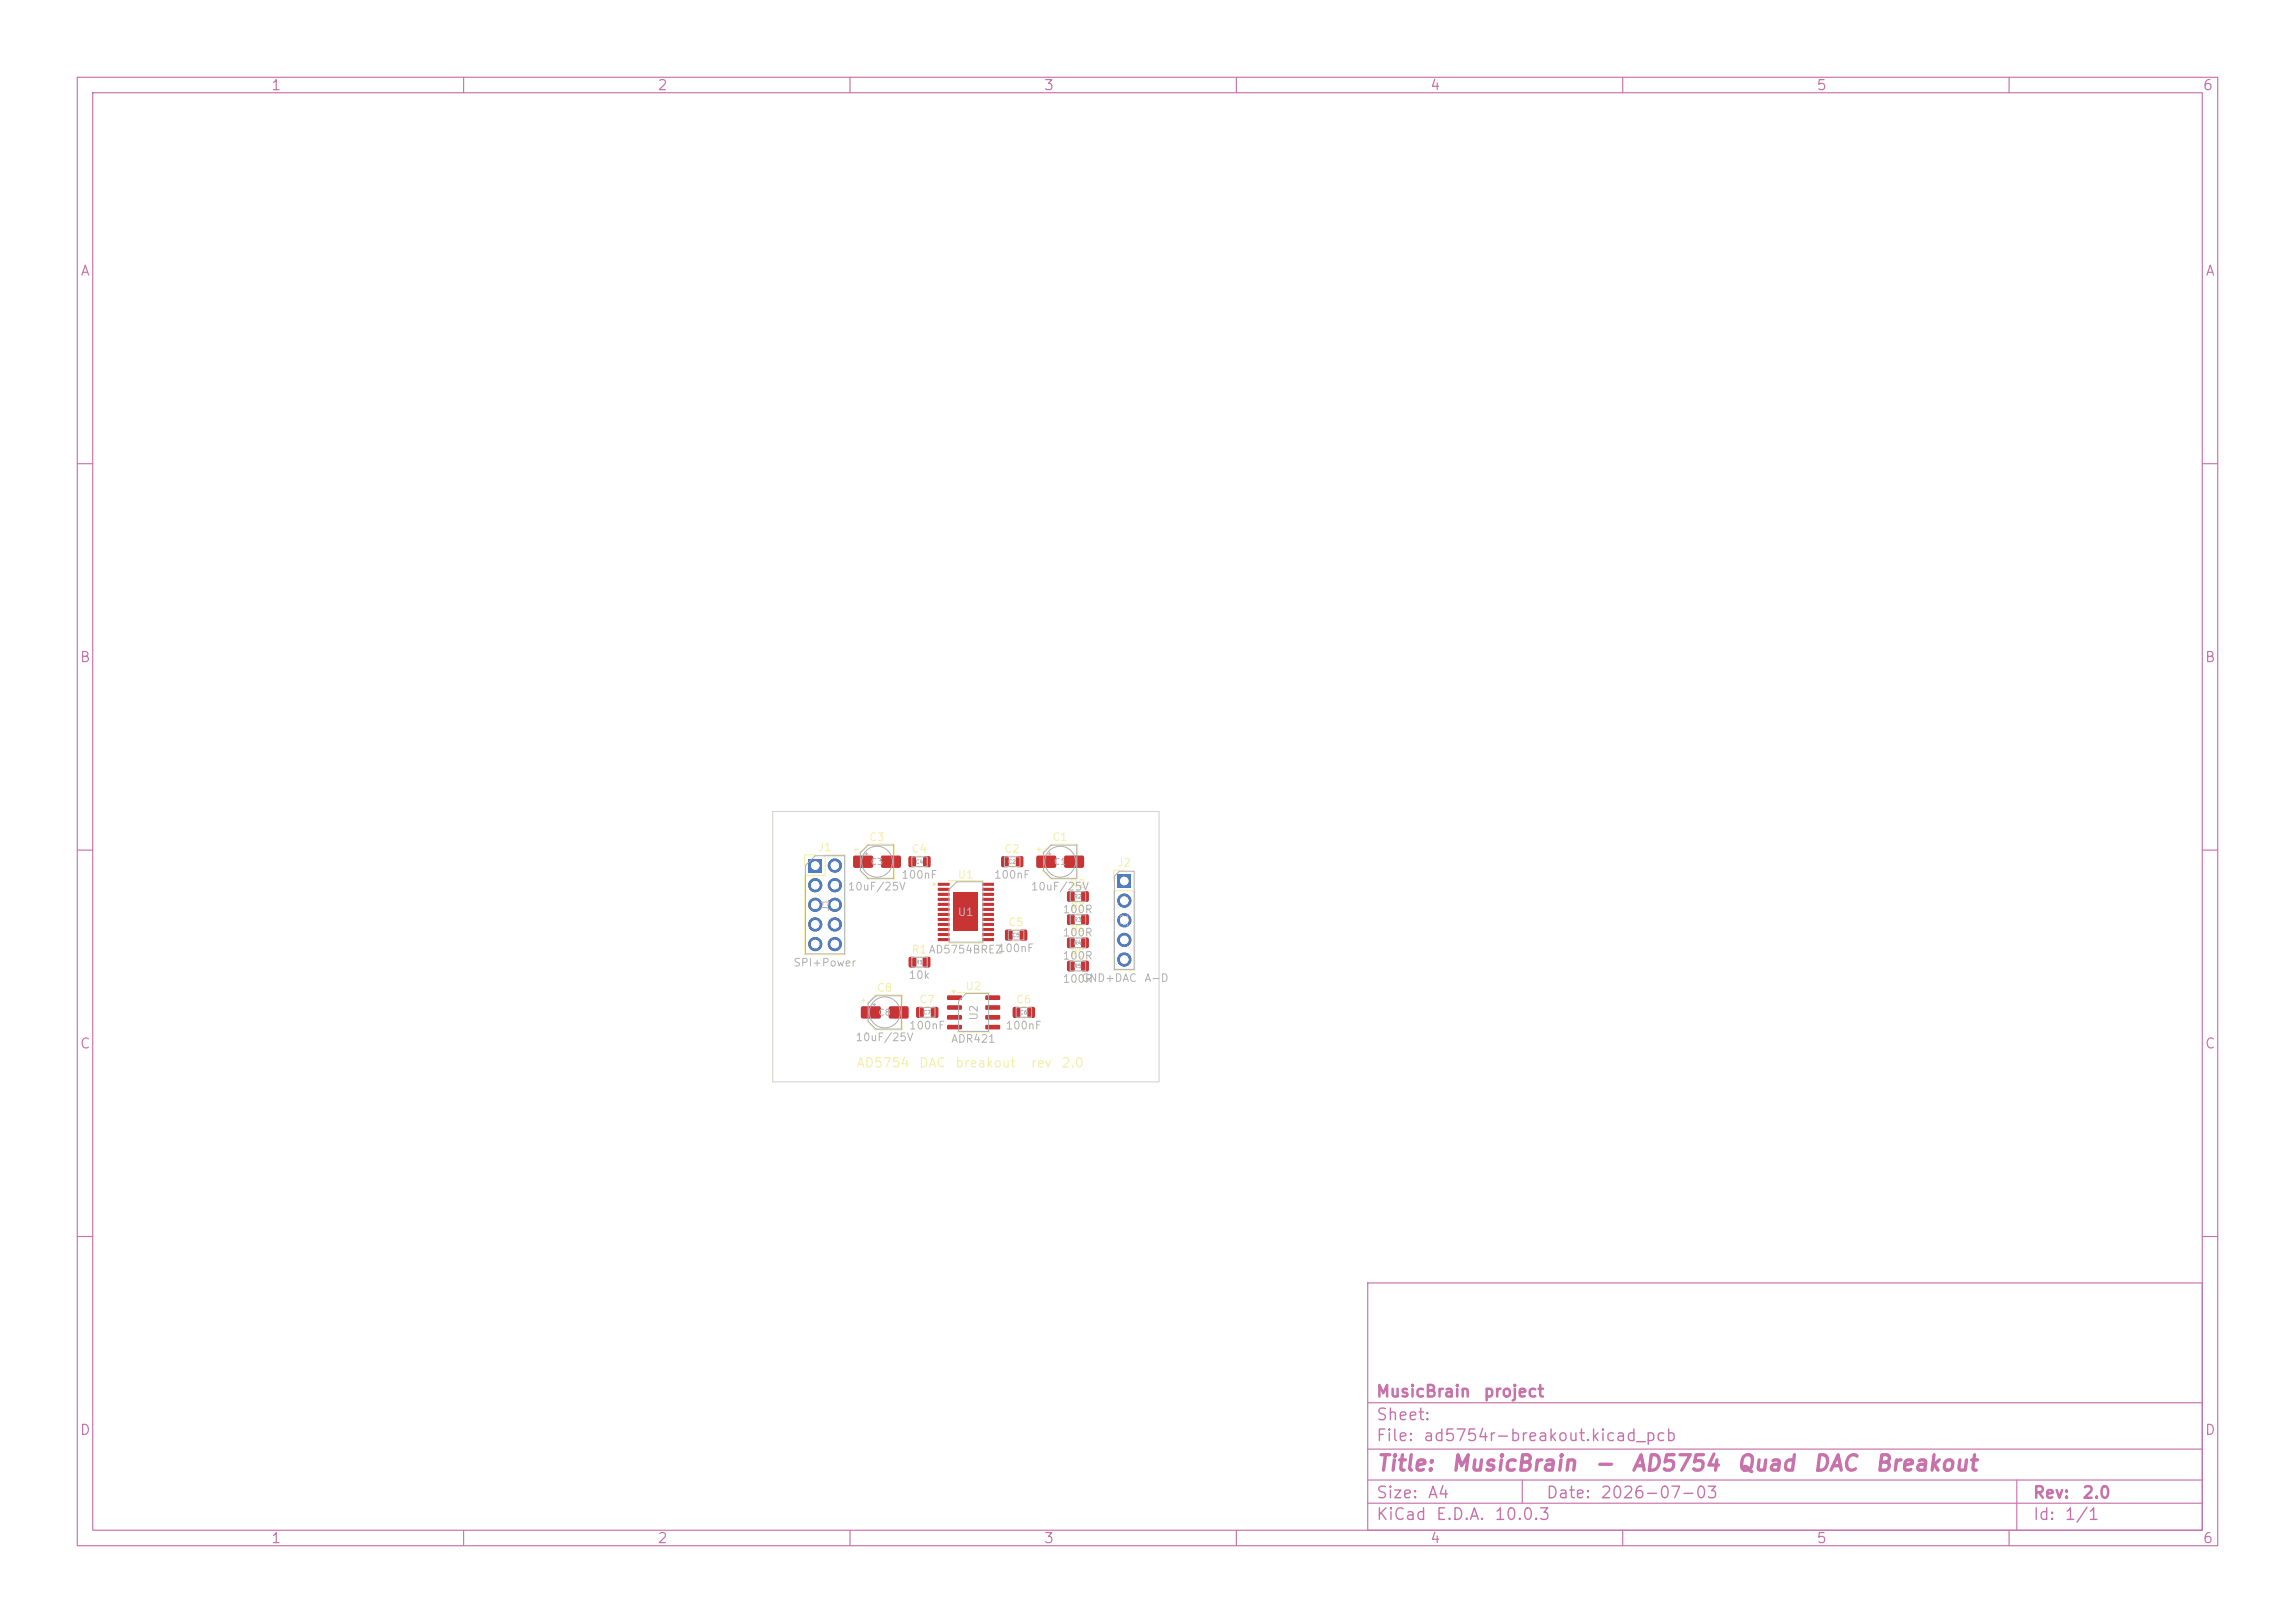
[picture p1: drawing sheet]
<svg xmlns="http://www.w3.org/2000/svg" width="297mm" height="210mm" viewBox="0 0 297 210" stroke-linecap="round" stroke-linejoin="round" font-family="sans-serif">
<defs><g id="words">
<g font-size="2" fill="#c872ab">
<text x="178" y="190.8">Title:</text>
<text x="187.7" y="190.8">MusicBrain</text>
<text x="206.2" y="190.8">-</text>
<text x="211" y="190.8">AD5754</text>
<text x="224.6" y="190.8">Quad</text>
<text x="234.5" y="190.8">DAC</text>
<text x="242.5" y="190.8">Breakout</text>
</g>
<g font-size="1.5" fill="#c872ab">
<text x="178" y="184.2">Sheet:</text>
<text x="178" y="181.2">MusicBrain</text>
<text x="191.9" y="181.2">project</text>
<text x="178" y="186.9">File:</text>
<text x="184.1" y="186.9">ad5754r-breakout.kicad_pcb</text>
<text x="178" y="197.1">KiCad</text>
<text x="178" y="194.3">Size:</text>
<text x="184.7" y="194.3">A4</text>
<text x="185.7" y="197.1">E.D.A.</text>
<text x="193.3" y="197.1">10.0.3</text>
<text x="200" y="194.3">Date:</text>
<text x="207" y="194.3">2026-07-03</text>
<text x="263" y="194.3">Rev:</text>
<text x="263" y="197.1">Id:</text>
<text x="267.1" y="197.1">1/1</text>
<text x="269.4" y="194.3">2.0</text>
</g>
<g font-size="1.3" fill="#c872ab">
<text x="35" y="12">1</text>
<text x="85" y="12">2</text>
<text x="135" y="12">3</text>
<text x="185" y="12">4</text>
<text x="235" y="12">5</text>
<text x="285" y="12">6</text>
<text x="10.3" y="36">A</text>
<text x="285.4" y="36">A</text>
<text x="10.3" y="86">B</text>
<text x="285.3" y="86">B</text>
<text x="10.3" y="136">C</text>
<text x="285.3" y="136">C</text>
<text x="10.3" y="186">D</text>
<text x="285.3" y="186">D</text>
<text x="35" y="200">1</text>
<text x="85" y="200">2</text>
<text x="135" y="200">3</text>
<text x="185" y="200">4</text>
<text x="235" y="200">5</text>
<text x="285" y="200">6</text>
</g>
<g font-size="1.2" fill="#f2eda1">
<text x="110.8" y="138.4">AD5754</text>
<text x="118.8" y="138.4">DAC</text>
<text x="123.5" y="138.4">breakout</text>
<text x="133.3" y="138.4">rev</text>
<text x="137.3" y="138.4">2.0</text>
</g>
<g font-size="1" fill="#f2eda1">
<text x="105.8" y="110.4">J1</text>
<text x="112.4" y="109.1">C3</text>
<text x="117.9" y="110.6">C4</text>
<text x="123.9" y="113.9">U1</text>
<text x="129.9" y="110.6">C2</text>
<text x="136.1" y="109.1">C1</text>
<text x="144.5" y="112.4">J2</text>
<text x="138.4" y="115.1">R2</text>
<text x="138.4" y="118.1">R3</text>
<text x="117.9" y="123.6">R1AD5754BREZ</text>
<text x="130.4" y="120.1">C5</text>
<text x="138.4" y="121.1">R4</text>
<text x="138.4" y="124.1">R5</text>
<text x="113.4" y="128.6">C8</text>
<text x="118.9" y="130.1">C7</text>
<text x="124.9" y="128.4">U2</text>
<text x="131.4" y="130.1">C6</text>
</g>
<g font-size="1" fill="#afafaf">
<text x="116.6" y="113.9">100nF</text>
<text x="128.6" y="113.9">100nF</text>
<text x="107.5" y="118.1" transform="rotate(-90 107.5 118.1)">J1</text>
<text x="109.6" y="115.5">10uF/25V</text>
<text x="123.9" y="118.8">U1</text>
<text x="133.3" y="115.5">10uF/25V</text>
<text x="137.4" y="118.4">100R</text>
<text x="102.6" y="125.3">SPI+Power</text>
<text x="129.1" y="123.4">100nF</text>
<text x="137.4" y="121.4">100R</text>
<text x="137.4" y="124.4">100R</text>
<text x="146.3" y="120.1" transform="rotate(-90 146.3 120.1)">J2</text>
<text x="117.5" y="126.9">10k</text>
<text x="137.4" y="127.4">100R</text>
<text x="139.9" y="127.3">GND+DAC</text>
<text x="148" y="127.3">A-D</text>
<text x="110.6" y="135">10uF/25V</text>
<text x="117.6" y="133.4">100nF</text>
<text x="123" y="135.2">ADR421</text>
<text x="126.8" y="132.1" transform="rotate(-90 126.8 132.1)">U2</text>
<text x="130.1" y="133.4">100nF</text>
</g>
<g font-size=".8" fill="#afafaf">
<text x="112.6" y="112.1">C3</text>
<text x="136.3" y="112.1">C1</text>
<text x="113.6" y="131.6">C8</text>
</g>
<g font-size=".5" fill="#afafaf">
<text x="118.4" y="111.9">C4</text>
<text x="130.4" y="111.9">C2</text>
<text x="138.9" y="116.4">R2</text>
<text x="138.9" y="119.4">R3</text>
<text x="118.4" y="124.9">R1</text>
<text x="130.9" y="121.4">C5</text>
<text x="138.9" y="122.4">R4</text>
<text x="138.9" y="125.4">R5</text>
<text x="119.4" y="131.4">C7</text>
<text x="131.9" y="131.4">C6</text>
</g>
</g></defs>
<g fill="none" stroke="#c872ab" stroke-width=".15">
<path d="M10 10h277v190h-277zM12 12h273v186h-273zM60 10v2M110 10v2M160 10v2M210 10v2M260 10v2M10 60h2M285 60h2M10 110h2M285 110h2M10 160h2"/>
<path d="M177 166h108v32h-108zM285 160h2M60 198v2M110 198v2M160 198v2M177 194.5h108M177 191.5h108M177 187.5h108M177 181.5h108M197 191.5v3M210 198v2M260 198v2"/>
<path d="M261 191.5v6.5"/>
</g>
<g fill="#c83434">
<path d="M121.4 114.3l1.4-.1 .1 .1v.2l-.1 .1h-1.4l-.1-.1z"/>
<path d="M121.4 114.9h1.4h.1v.3l-.1 .1h-1.4l-.1-.1z"/>
<path d="M121.4 115.6l1.4-.1 .1 .1v.2l-.1 .1h-1.4l-.1-.1z"/>
<path d="M121.4 116.2h1.4h.1v.3l-.1 .1h-1.4l-.1-.1z"/>
<path d="M121.4 116.9l1.4-.1 .1 .1v.2l-.1 .1h-1.4l-.1-.1z"/>
<path d="M121.4 117.5h1.4h.1v.3l-.1 .1h-1.4l-.1-.1z"/>
<path d="M121.4 118.2l1.4-.1 .1 .1v.2l-.1 .1h-1.4l-.1-.1z"/>
<path d="M121.4 118.8h1.4h.1v.3l-.1 .1h-1.4l-.1-.1z"/>
<path d="M121.4 119.5l1.4-.1 .1 .1v.2l-.1 .1h-1.4l-.1-.1z"/>
<path d="M121.4 120.1h1.4h.1v.3l-.1 .1h-1.4l-.1-.1z"/>
<path d="M121.4 120.8l1.4-.1 .1 .1v.2l-.1 .1h-1.4l-.1-.1z"/>
<path d="M121.4 121.4h1.4h.1v.3l-.1 .1h-1.4l-.1-.1z"/>
<path d="M127.1 121.4h1.4h.1v.3l-.1 .1h-1.3l-.1-.1z"/>
<path d="M127.1 120.8l1.4-.1 .1 .1v.2l-.1 .1h-1.3l-.1-.1z"/>
<path d="M127.1 120.1h1.4h.1v.3l-.1 .1h-1.3l-.1-.1z"/>
<path d="M127.1 119.5l1.4-.1 .1 .1v.2l-.1 .1h-1.3l-.1-.1z"/>
<path d="M127.1 118.8h1.4h.1v.3l-.1 .1h-1.3l-.1-.1z"/>
<path d="M127.1 118.2l1.4-.1 .1 .1v.2l-.1 .1h-1.3l-.1-.1z"/>
<path d="M127.1 117.5h1.4h.1v.3l-.1 .1h-1.3l-.1-.1z"/>
<path d="M127.1 116.9l1.4-.1 .1 .1v.2l-.1 .1h-1.3l-.1-.1z"/>
<path d="M127.1 116.2h1.4h.1v.3l-.1 .1h-1.3l-.1-.1z"/>
<path d="M127.1 115.6l1.4-.1 .1 .1v.2l-.1 .1h-1.3l-.1-.1z"/>
<path d="M127.1 114.9h1.4h.1v.3l-.1 .1h-1.3l-.1-.1z"/>
<path d="M127.1 114.3l1.4-.1 .1 .1v.2l-.1 .1h-1.3l-.1-.1z"/>
<path d="M123.4 115.5h3.2v5h-3.2z"/>
<path d="M122.6 128.8h1.8l.1 .1v.4l-.2 .1h-1.7l-.1-.2z"/>
<path d="M122.6 130.1h1.8l.1 .1v.4l-.2 .1h-1.7l-.1-.2z"/>
<path d="M122.6 131.4l1.8-.1 .1 .2v.3l-.2 .1h-1.7l-.1-.1z"/>
<path d="M122.6 132.6h1.8l.1 .2v.3l-.2 .1h-1.7l-.1-.1z"/>
<path d="M127.5 132.6h1.9v.2v.3l-.1 .1h-1.7l-.1-.1z"/>
<path d="M127.5 131.4l1.9-.1v.2v.3l-.1 .1h-1.7l-.1-.1z"/>
<path d="M127.5 130.1h1.9v.1v.4l-.1 .1h-1.7l-.1-.2z"/>
<path d="M127.5 128.8h1.9v.1v.4l-.1 .1h-1.7l-.1-.2z"/>
<path d="M117.6 123.9l.7-.1 .3 .2v1l-.2 .2h-.6l-.2-.2v-.9z"/>
<path d="M119.5 123.9l.7-.1 .2 .2v1l-.1 .2h-.6l-.3-.2v-.9z"/>
<path d="M138.1 115.4l.8-.1 .2 .2v1l-.2 .2h-.6l-.2-.2v-.9z"/>
<path d="M140 115.4l.7-.1 .2 .2v1l-.1 .2h-.7l-.2-.2v-.9z"/>
<path d="M138.1 118.4l.8-.1 .2 .2v1l-.2 .2h-.6l-.2-.2v-.9z"/>
<path d="M140 118.4l.7-.1 .2 .2v1l-.1 .2h-.7l-.2-.2v-.9z"/>
<path d="M138.1 121.4l.8-.1 .2 .2v1l-.2 .2h-.6l-.2-.2v-.9z"/>
<path d="M140 121.4l.7-.1 .2 .2v1l-.1 .2h-.7l-.2-.2v-.9z"/>
<path d="M138.1 124.4l.8-.1 .2 .2v1l-.2 .2h-.6l-.2-.2v-.9z"/>
<path d="M140 124.4l.7-.1 .2 .2v1l-.1 .2h-.7l-.2-.2v-.9z"/>
<path d="M134.2 110.8l.1-.1h2.2l.2 .3v1.1l-.3 .2h-2.1l-.2-.2z"/>
<path d="M137.8 110.8l.1-.1h2.2l.2 .3v1.1l-.2 .2h-2.2l-.2-.2z"/>
<path d="M129.6 110.8h.7l.2 .1v1.1l-.1 .2h-.6l-.2-.1-.1-1.1z"/>
<path d="M131.5 110.8h.7l.2 .1v1.1l-.1 .2h-.6l-.2-.1-.1-1.1z"/>
<path d="M110.5 110.8l.1-.1h2.2l.2 .3v1.1l-.2 .2h-2.2l-.2-.2z"/>
<path d="M114.1 110.8l.2-.1h2.1l.2 .3v1.1l-.3 .2h-2.1l-.2-.2z"/>
<path d="M117.6 110.8h.7l.2 .1v1.1l-.1 .2h-.6l-.2-.1-.1-1.1z"/>
<path d="M119.5 110.8h.7l.2 .1 .1 1.1-.2 .2h-.6l-.2-.1-.1-1.1z"/>
<path d="M130.1 120.3h.7l.2 .1v1.1l-.1 .2h-.6l-.2-.1v-1.1z"/>
<path d="M132 120.3h.7l.2 .1v1.1l-.1 .2h-.6l-.2-.1v-1.1z"/>
<path d="M131.1 130.3h.7l.2 .1v1.1l-.1 .2h-.6l-.2-.1-.1-1.1z"/>
<path d="M133 130.3h.7l.2 .1v1.1l-.1 .2h-.6l-.2-.1-.1-1.1z"/>
<path d="M118.6 130.3h.7l.2 .1v1.1l-.1 .2h-.6l-.2-.1-.1-1.1z"/>
<path d="M120.5 130.3h.7l.2 .1v1.1l-.1 .2h-.6l-.2-.1v-1.1z"/>
<path d="M111.5 130.3l.1-.1h2.2l.2 .3v1.1l-.3 .2h-2.1l-.2-.2z"/>
<path d="M115.1 130.3l.1-.1h2.2l.2 .3v1.1l-.2 .2h-2.2l-.2-.2z"/>
<path d="M104.7 111.2h1.6v1.7h-1.6z"/>
</g>
<g fill="#c83434" stroke="#c83434" stroke-width=".13">
<circle cx="108" cy="112" r=".85"/>
<circle cx="105.5" cy="114.5" r=".85"/>
<circle cx="108" cy="114.5" r=".85"/>
<circle cx="105.5" cy="117.1" r=".85"/>
<circle cx="108" cy="117.1" r=".85"/>
<circle cx="105.5" cy="119.6" r=".85"/>
<circle cx="108" cy="119.6" r=".85"/>
<circle cx="105.5" cy="122.2" r=".85"/>
<circle cx="108" cy="122.2" r=".85"/>
</g>
<path d="M144.7 113.2h1.6v1.7h-1.6z" fill="#c83434"/>
<g fill="#c83434" stroke="#c83434" stroke-width=".13">
<circle cx="145.5" cy="116.5" r=".85"/>
<circle cx="145.5" cy="119.1" r=".85"/>
<circle cx="145.5" cy="121.6" r=".85"/>
<circle cx="145.5" cy="124.2" r=".85"/>
</g>
<path d="M104.7 111.2h1.6v1.7h-1.6z" fill="#4d7fc4"/>
<g fill="#4d7fc4" stroke="#4d7fc4" stroke-width=".13">
<circle cx="108" cy="112" r=".85"/>
<circle cx="105.5" cy="114.5" r=".85"/>
<circle cx="108" cy="114.5" r=".85"/>
<circle cx="105.5" cy="117.1" r=".85"/>
<circle cx="108" cy="117.1" r=".85"/>
<circle cx="105.5" cy="119.6" r=".85"/>
<circle cx="108" cy="119.6" r=".85"/>
<circle cx="105.5" cy="122.2" r=".85"/>
<circle cx="108" cy="122.2" r=".85"/>
</g>
<path d="M144.7 113.2h1.6v1.7h-1.6z" fill="#4d7fc4"/>
<g fill="#4d7fc4" stroke="#4d7fc4" stroke-width=".13">
<circle cx="145.5" cy="116.5" r=".85"/>
<circle cx="145.5" cy="119.1" r=".85"/>
<circle cx="145.5" cy="121.6" r=".85"/>
<circle cx="145.5" cy="124.2" r=".85"/>
</g>
<path d="M100 105h50v35h-50z" fill="none" stroke="#d0d2cd" stroke-width=".13"/>
<path d="M120.8 114.2l.3 .2-.3 .3zM122.7 114h4.6M122.7 122h4.6" fill="none" stroke="#f2eda1" stroke-width=".13"/>
<path d="M120.8 114.2l.3 .2-.3 .3z" fill="#f2eda1"/>
<path d="M123.2 128.2h.4l-.2 .3zM123.9 128.5v-.1h4.2v.1M123.9 133.5v.1h4.2v-.1" fill="none" stroke="#f2eda1" stroke-width=".13"/>
<path d="M123.2 128.2h.4l-.2 .3z" fill="#f2eda1"/>
<g fill="none" stroke="#f2eda1" stroke-width=".13">
<path d="M105.5 110.6h-1.4v1.4M106.8 110.6h2.6v12.9h-5.3v-10.2h2.7zM110.5 109.9h.5M110.8 109.7v.5M111.2 110.4v-.1l1.1-1.1h3.5v1.2M111.2 112.6v.1l1.1 1.1h3.5v-1.2M118.7 110.8h.6M118.7 112.2h.6M130.7 110.8h.6M130.7 112.2h.6M134.2 109.9h.5M134.4 109.7v.5"/>
<path d="M134.9 110.4v-.1l1.1-1.1h3.5v1.2M134.9 112.6v.1l1.1 1.1h3.5v-1.2M139.3 115.3h.4M139.3 116.7h.4M139.3 118.3h.4M139.3 119.7h.4M144.1 115.3h2.8v10.2h-2.8zM145.5 112.6h-1.4v1.4M111.5 129.4h.5M111.7 129.2v.5M112.2 129.9v-.1l1.1-1.1h3.5v1.2M112.2 132.1v.1l1.1 1.1h3.5v-1.2"/>
<path d="M118.8 123.8h.4M118.8 125.2h.4M119.7 130.3h.6M119.7 131.7h.6M131.2 120.3h.6M131.2 121.7h.6M132.2 130.3h.6M132.2 131.7h.6M139.3 121.3h.4M139.3 122.7h.4M139.3 124.3h.4M139.3 125.7h.4"/>
</g>
<g fill="none" stroke="#afafaf" stroke-width=".13">
<path d="M105.5 110.7h3.8v12.7h-5.1v-11.4zM111.9 110.5h.4M112.1 110.3v.4M112.4 109.4h3.2v4.3h-3.2l-1.1-1v-2.3zM118 110.9h2v1.2h-2zM123.8 114.1h3.4v7.8h-4.4v-6.8zM130 110.9h2v1.2h-2zM135.6 110.5h.4M135.8 110.3v.4M136 109.4h3.3v4.3h-3.3l-.9-1v-2.3zM138.5 115.4h2v1.2h-2zM138.5 118.4h2v1.2h-2z"/>
<path d="M144.2 113.4l.7-.7h1.9v12.7h-2.6zM112.9 130h.4M113.1 129.8v.4M113.3 128.9h3.3v4.3h-3.3l-.9-1v-2.3zM118 123.9h2v1.2h-2zM119 130.4h2v1.2h-2zM125 128.5h2.9v5h-3.8v-4zM130.5 120.4h2v1.2h-2zM131.5 130.4h2v1.2h-2zM138.5 121.4h2v1.2h-2zM138.5 124.4h2v1.2h-2z"/>
<circle cx="113.5" cy="111.5" r="2"/>
<circle cx="137.2" cy="111.5" r="2"/>
<circle cx="114.5" cy="131" r="2"/>
</g>
<g fill="#fff" stroke="#fff" stroke-width=".13">
<circle cx="105.5" cy="112" r=".5"/>
<circle cx="108" cy="112" r=".5"/>
<circle cx="105.5" cy="114.5" r=".5"/>
<circle cx="108" cy="114.5" r=".5"/>
<circle cx="105.5" cy="117.1" r=".5"/>
<circle cx="108" cy="117.1" r=".5"/>
<circle cx="105.5" cy="119.6" r=".5"/>
<circle cx="108" cy="119.6" r=".5"/>
<circle cx="105.5" cy="122.2" r=".5"/>
<circle cx="108" cy="122.2" r=".5"/>
<circle cx="145.5" cy="114" r=".5"/>
<circle cx="145.5" cy="116.5" r=".5"/>
<circle cx="145.5" cy="119.1" r=".5"/>
<circle cx="145.5" cy="121.6" r=".5"/>
<circle cx="145.5" cy="124.2" r=".5"/>
</g>
<use href="#words"/>
</svg>
